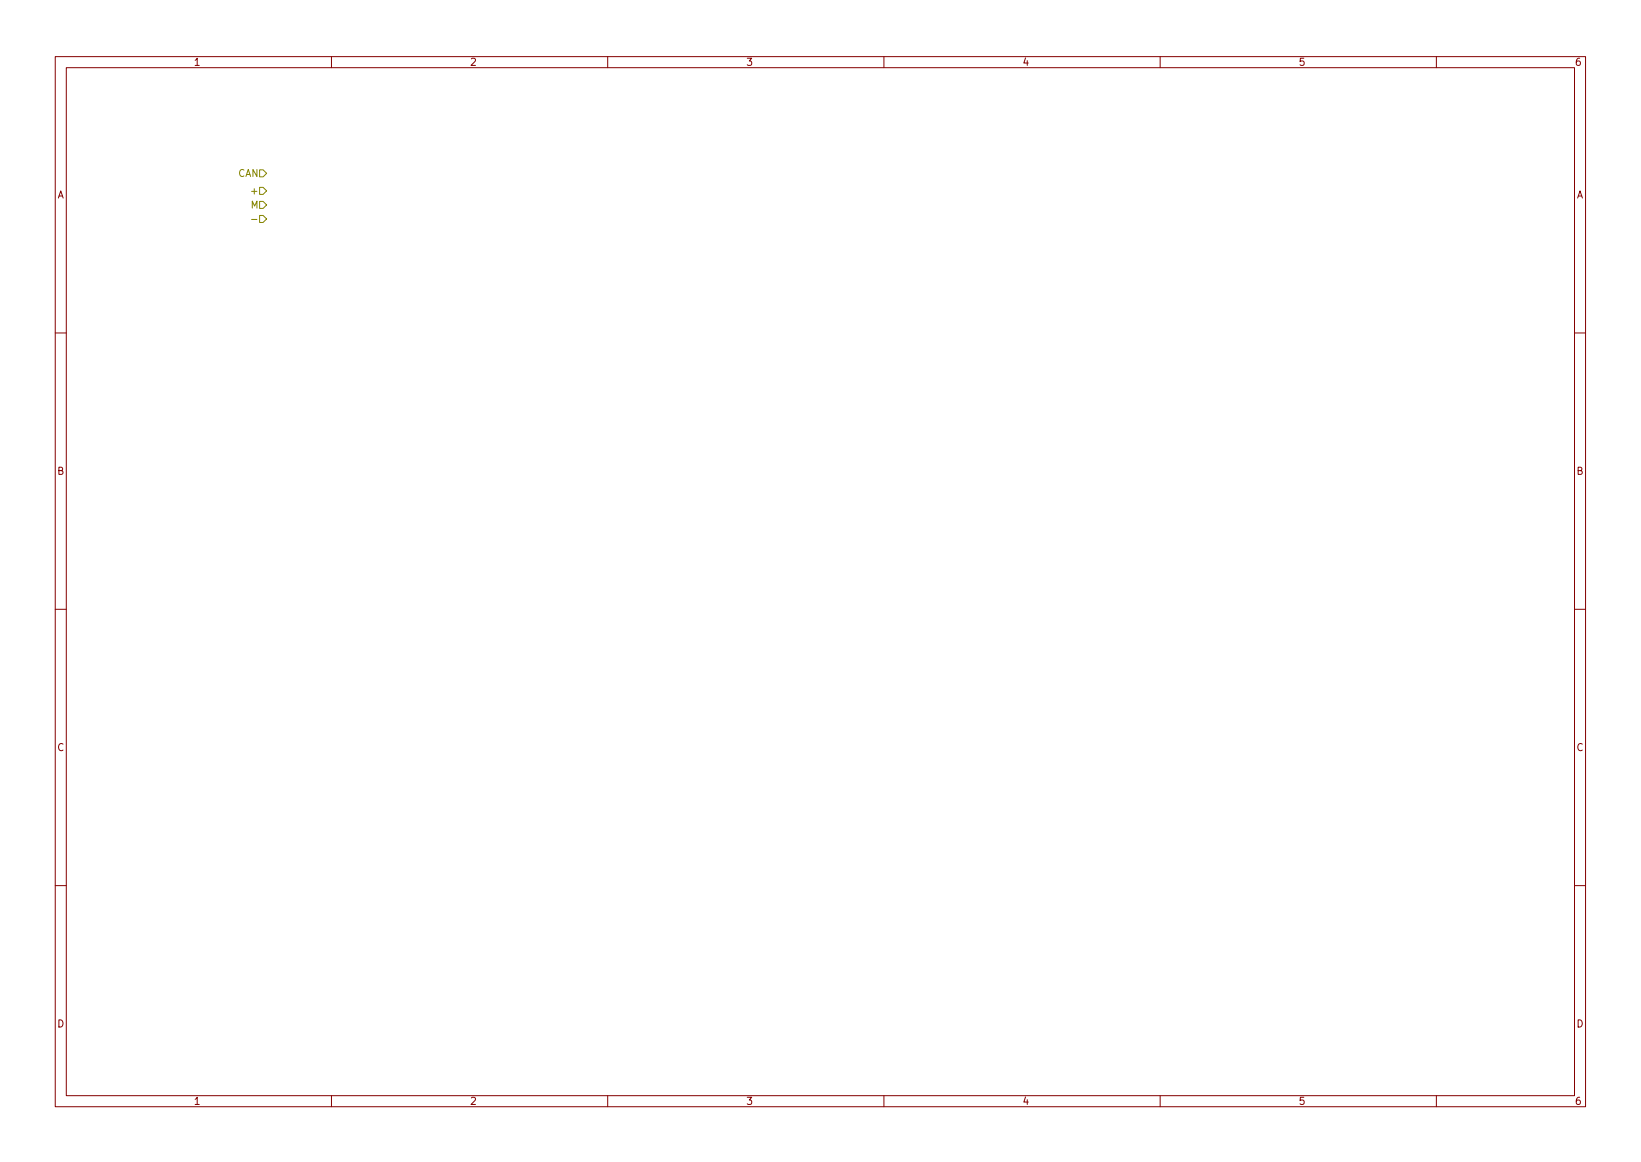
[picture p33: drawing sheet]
<svg xmlns="http://www.w3.org/2000/svg" width="297mm" height="210mm" viewBox="0 0 297 210" stroke-linecap="round" stroke-linejoin="round" font-family="sans-serif">
<defs><g id="words">
<g font-size="1.8" fill="#840000">
<text x="35" y="11.9">1</text>
<text x="85" y="11.9">2</text>
<text x="135" y="11.9">3</text>
<text x="185" y="11.9">4</text>
<text x="235" y="11.9">5</text>
<text x="285" y="11.9">6</text>
<text x="10.3" y="35.9">A</text>
<text x="285.3" y="35.9">A</text>
<text x="10.3" y="85.9">B</text>
<text x="285.3" y="85.9">B</text>
<text x="10.3" y="135.9">C</text>
<text x="285.3" y="135.9">C</text>
<text x="10.3" y="185.9">D</text>
<text x="285.3" y="185.9">D</text>
<text x="35" y="199.9">1</text>
<text x="85" y="199.9">2</text>
<text x="135" y="199.9">3</text>
<text x="185" y="199.9">4</text>
<text x="235" y="199.9">5</text>
<text x="285" y="199.9">6</text>
</g>
<g font-size="1.8" fill="#848400">
<text x="43.1" y="32">CAN</text>
<text x="45.9" y="35.2">+</text>
<text x="45.4" y="37.7">M</text>
</g>
</g></defs>
<g fill="none" stroke="#840000" stroke-width=".18">
<path d="M10 10.2h277v190.1h-277zM12 12.2h273v186.1h-273zM60 10.2v2M110 10.2v2M160 10.2v2M210 10.2v2M260 10.2v2M10 60.2h2M285 60.2h2M10 110.2h2M285 110.2h2M10 160.2h2"/>
<path d="M285 160.2h2M60 198.3v2M110 198.3v2M160 198.3v2M210 198.3v2M260 198.3v2"/>
</g>
<path d="M45.5 39.7h1M47 39h.6l.7 .6-.7 .7h-.6zM47 33.9h.6l.7 .6-.7 .7h-.6zM47 36.4h.6l.7 .7-.7 .6h-.6zM47 30.7h.6l.7 .7-.7 .6h-.6z" fill="none" stroke="#848400" stroke-width=".18"/>
<use href="#words"/>
</svg>
